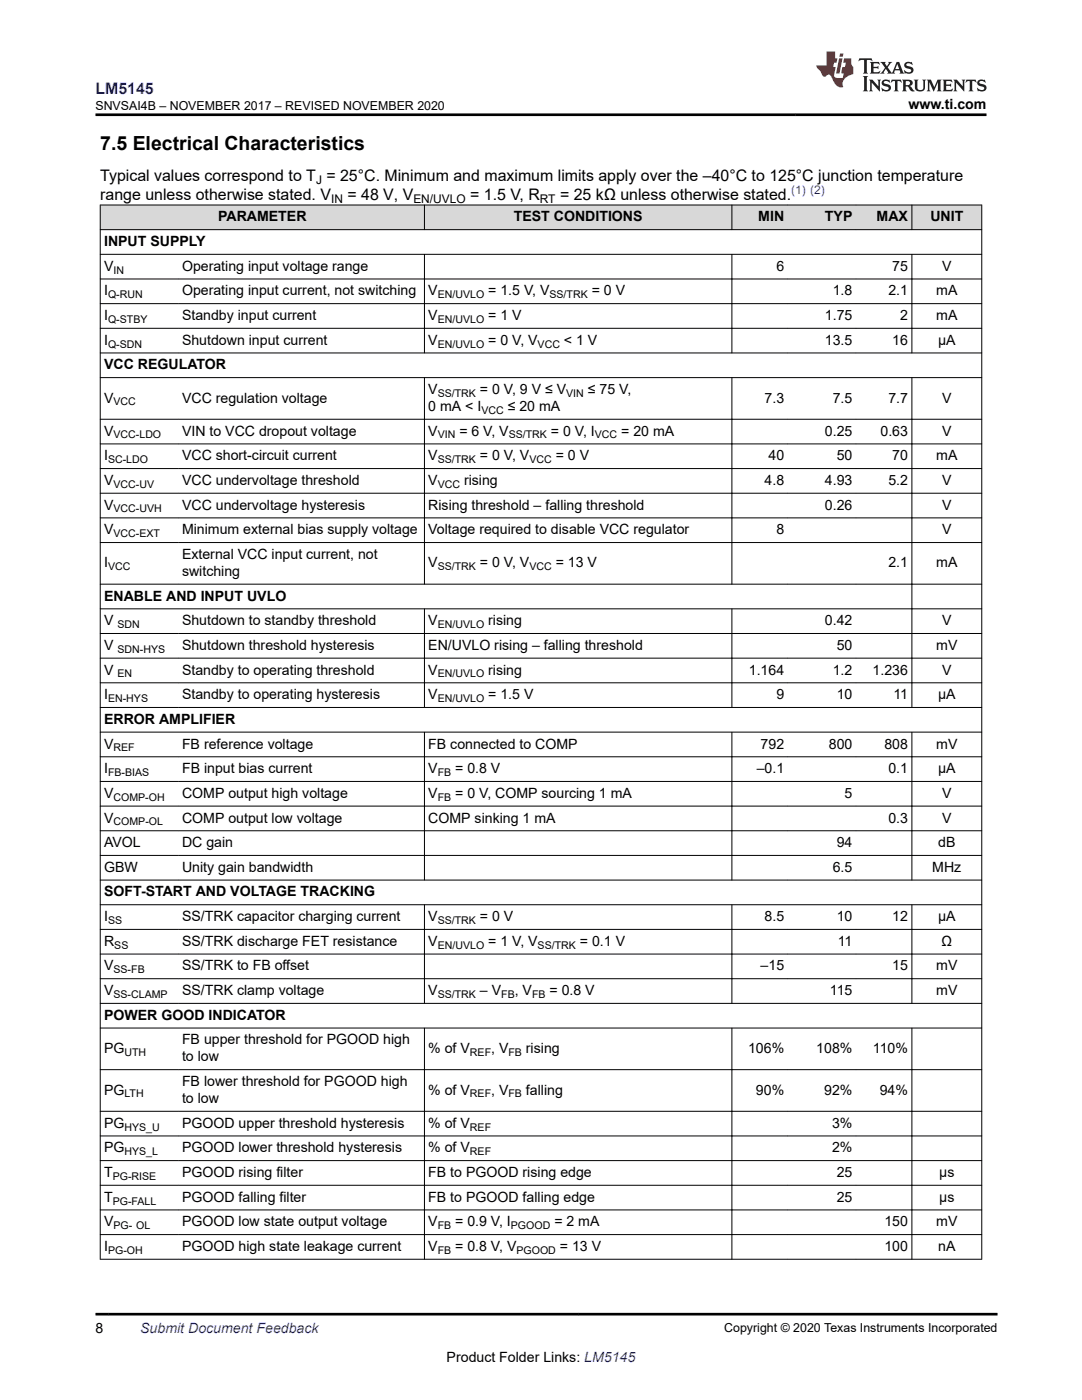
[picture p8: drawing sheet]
<svg xmlns="http://www.w3.org/2000/svg" width="216mm" height="279mm" viewBox="0 0 216 279" stroke-linecap="round" stroke-linejoin="round" font-family="sans-serif">
<defs><g id="words">
<text font-size="3.9" x="20" y="29.9">7.5 Electrical Characteristics</text>
<text font-size="3.2" fill="#00f" x="19.1" y="18.7">LM5145</text>
<g font-size="3.2">
<text x="20" y="39.9">range unless otherwise stated. V</text>
<text x="20" y="36.1">Typical values correspond to T = 25°C. Minimum and maximum limits apply over the –40°C to 125°C junction temperature</text>
<text x="69.3" y="39.9">= 48 V, V</text>
<text x="93.8" y="39.9">= 1.5 V, R</text>
<text x="111.7" y="39.9">= 25 kΩ unless otherwise stated.</text>
</g>
<g font-size="2.8">
<text x="181.3" y="21.8">www.ti.com</text>
<text x="43.5" y="44.2">PARAMETER</text>
<text x="102.5" y="44.2">TEST CONDITIONS</text>
<text x="151.3" y="44.2">MIN</text>
<text x="164.6" y="44.2">TYP</text>
<text x="174.9" y="44.2">MAX</text>
<text x="185.6" y="44.2">UNIT</text>
<text x="20.8" y="49.1">INPUT SUPPLY</text>
<text x="20.8" y="54">V</text>
<text x="20.8" y="59">I</text>
<text x="36.3" y="59">Operating input current, not switching</text>
<text x="36.3" y="54">Operating input voltage range</text>
<text x="85.5" y="59">V</text>
<text x="97.4" y="59">= 1.5 V, V</text>
<text x="118.1" y="59">= 0 V</text>
<text x="154.9" y="54">6</text>
<text x="166.2" y="59">1.8</text>
<text x="177.3" y="59">2.1</text>
<text x="178.1" y="54">75</text>
<text x="186.8" y="59">mA</text>
<text x="188" y="54">V</text>
<text x="20.8" y="63.9">I</text>
<text x="36.3" y="63.9">Standby input current</text>
<text x="85.5" y="63.9">V</text>
<text x="97.4" y="63.9">= 1 V</text>
<text x="164.6" y="63.9">1.75</text>
<text x="179.6" y="63.9">2</text>
<text x="186.8" y="63.9">mA</text>
<text x="20.8" y="68.8">I</text>
<text x="36.3" y="68.8">Shutdown input current</text>
<text x="85.5" y="68.8">V</text>
<text x="97.4" y="68.8">= 0 V, V</text>
<text x="112.5" y="68.8">&lt; 1 V</text>
<text x="164.6" y="68.8">13.5</text>
<text x="178.1" y="68.8">16</text>
<text x="187.2" y="68.8">µA</text>
<text x="20.8" y="73.7">VCC REGULATOR</text>
<text x="20.8" y="80.3">V</text>
<text x="36.3" y="80.3">VCC regulation voltage</text>
<text x="85.5" y="82">0 mA &lt; I</text>
<text x="85.5" y="78.6">V</text>
<text x="95.8" y="78.6">= 0 V, 9 V ≤ V</text>
<text x="101.3" y="82">≤ 20 mA</text>
<text x="117.3" y="78.6">≤ 75 V,</text>
<text x="152.6" y="80.3">7.3</text>
<text x="166.2" y="80.3">7.5</text>
<text x="177.3" y="80.3">7.7</text>
<text x="188" y="80.3">V</text>
<text x="20.8" y="86.9">V</text>
<text x="36.3" y="86.9">VIN to VCC dropout voltage</text>
<text x="85.5" y="86.9">V</text>
<text x="91.7" y="86.9">= 6 V, V</text>
<text x="109.9" y="86.9">= 0 V, I</text>
<text x="124" y="86.9">= 20 mA</text>
<text x="164.6" y="86.9">0.25</text>
<text x="175.7" y="86.9">0.63</text>
<text x="188" y="86.9">V</text>
<text x="20.8" y="91.9">I</text>
<text x="36.3" y="91.9">VCC short-circuit current</text>
<text x="85.5" y="91.9">V</text>
<text x="95.8" y="91.9">= 0 V, V</text>
<text x="110.9" y="91.9">= 0 V</text>
<text x="153.4" y="91.9">40</text>
<text x="167" y="91.9">50</text>
<text x="178.1" y="91.9">70</text>
<text x="186.8" y="91.9">mA</text>
<text x="20.8" y="101.7">V</text>
<text x="20.8" y="96.8">V</text>
<text x="36.3" y="96.8">VCC undervoltage threshold</text>
<text x="36.3" y="101.7">VCC undervoltage hysteresis</text>
<text x="85.5" y="96.8">V</text>
<text x="85.5" y="101.7">Rising threshold – falling threshold</text>
<text x="92.6" y="96.8">rising</text>
<text x="152.6" y="96.8">4.8</text>
<text x="164.6" y="96.8">4.93</text>
<text x="164.6" y="101.7">0.26</text>
<text x="177.3" y="96.8">5.2</text>
<text x="188" y="101.7">V</text>
<text x="188" y="96.8">V</text>
<text x="20.8" y="106.6">V</text>
<text x="36.3" y="106.6">Minimum external bias supply voltage</text>
<text x="85.5" y="106.6">Voltage required to disable VCC regulator</text>
<text x="154.9" y="106.6">8</text>
<text x="188" y="106.6">V</text>
<text x="20.8" y="113.2">I</text>
<text x="36.3" y="111.5">External VCC input current, not</text>
<text x="85.5" y="113.2">V</text>
<text x="95.8" y="113.2">= 0 V, V</text>
<text x="110.9" y="113.2">= 13 V</text>
<text x="177.3" y="113.2">2.1</text>
<text x="186.8" y="113.2">mA</text>
<text x="20.8" y="119.9">ENABLE AND INPUT UVLO</text>
<text x="36.3" y="114.9">switching</text>
<text x="20.8" y="124.8">V</text>
<text x="36.3" y="124.8">Shutdown to standby threshold</text>
<text x="85.5" y="124.8">V</text>
<text x="97.4" y="124.8">rising</text>
<text x="164.6" y="124.8">0.42</text>
<text x="188" y="124.8">V</text>
<text x="20.8" y="129.7">V</text>
<text x="36.3" y="129.7">Shutdown threshold hysteresis</text>
<text x="85.5" y="129.7">EN/UVLO rising – falling threshold</text>
<text x="167" y="129.7">50</text>
<text x="186.8" y="129.7">mV</text>
<text x="20.8" y="134.6">V</text>
<text x="36.3" y="134.6">Standby to operating threshold</text>
<text x="85.5" y="134.6">V</text>
<text x="97.4" y="134.6">rising</text>
<text x="149.4" y="134.6">1.164</text>
<text x="166.2" y="134.6">1.2</text>
<text x="174.1" y="134.6">1.236</text>
<text x="188" y="134.6">V</text>
<text x="20.8" y="139.5">I</text>
<text x="36.3" y="139.5">Standby to operating hysteresis</text>
<text x="85.5" y="139.5">V</text>
<text x="97.4" y="139.5">= 1.5 V</text>
<text x="154.9" y="139.5">9</text>
<text x="167" y="139.5">10</text>
<text x="178.3" y="139.5">11</text>
<text x="187.2" y="139.5">µA</text>
<text x="20.8" y="144.5">ERROR AMPLIFIER</text>
<text x="20.8" y="149.4">V</text>
<text x="36.3" y="149.4">FB reference voltage</text>
<text x="85.5" y="149.4">FB connected to COMP</text>
<text x="151.8" y="149.4">792</text>
<text x="165.4" y="149.4">800</text>
<text x="176.5" y="149.4">808</text>
<text x="186.8" y="149.4">mV</text>
<text x="20.8" y="154.3">I</text>
<text x="36.3" y="154.3">FB input bias current</text>
<text x="85.5" y="154.3">V</text>
<text x="90.8" y="154.3">= 0.8 V</text>
<text x="151" y="154.3">–0.1</text>
<text x="177.3" y="154.3">0.1</text>
<text x="187.2" y="154.3">µA</text>
<text x="20.8" y="159.2">V</text>
<text x="36.3" y="159.2">COMP output high voltage</text>
<text x="85.5" y="159.2">V</text>
<text x="90.8" y="159.2">= 0 V, COMP sourcing 1 mA</text>
<text x="168.5" y="159.2">5</text>
<text x="188" y="159.2">V</text>
<text x="20.8" y="164.1">V</text>
<text x="36.3" y="164.1">COMP output low voltage</text>
<text x="85.5" y="164.1">COMP sinking 1 mA</text>
<text x="177.3" y="164.1">0.3</text>
<text x="188" y="164.1">V</text>
<text x="20.8" y="169.1">AVOL</text>
<text x="20.8" y="174">GBW</text>
<text x="36.3" y="169.1">DC gain</text>
<text x="36.3" y="174">Unity gain bandwidth</text>
<text x="166.2" y="174">6.5</text>
<text x="167" y="169.1">94</text>
<text x="186" y="174">MHz</text>
<text x="187.2" y="169.1">dB</text>
<text x="20.8" y="178.9">SOFT-START AND VOLTAGE TRACKING</text>
<text x="20.8" y="183.8">I</text>
<text x="36.3" y="183.8">SS/TRK capacitor charging current</text>
<text x="85.5" y="183.8">V</text>
<text x="95.8" y="183.8">= 0 V</text>
<text x="152.6" y="183.8">8.5</text>
<text x="167" y="183.8">10</text>
<text x="178.1" y="183.8">12</text>
<text x="187.2" y="183.8">µA</text>
<text x="20.8" y="188.8">R</text>
<text x="36.3" y="188.8">SS/TRK discharge FET resistance</text>
<text x="85.5" y="188.8">V</text>
<text x="97.4" y="188.8">= 1 V, V</text>
<text x="115.7" y="188.8">= 0.1 V</text>
<text x="167.2" y="188.8">11</text>
<text x="187.9" y="188.8">Ω</text>
<text x="20.8" y="193.7">V</text>
<text x="36.3" y="193.7">SS/TRK to FB offset</text>
<text x="151.8" y="193.7">–15</text>
<text x="178.1" y="193.7">15</text>
<text x="186.8" y="193.7">mV</text>
<text x="20.8" y="198.6">V</text>
<text x="20.8" y="203.5">POWER GOOD INDICATOR</text>
<text x="36.3" y="198.6">SS/TRK clamp voltage</text>
<text x="85.5" y="198.6">V</text>
<text x="95.8" y="198.6">– V</text>
<text x="102.7" y="198.6">, V</text>
<text x="109.7" y="198.6">= 0.8 V</text>
<text x="165.6" y="198.6">115</text>
<text x="186.8" y="198.6">mV</text>
<text x="36.3" y="208.4">FB upper threshold for PGOOD high</text>
<text x="20.8" y="210.1">PG</text>
<text x="36.3" y="211.8">to low</text>
<text x="85.5" y="210.1">% of V</text>
<text x="98" y="210.1">, V</text>
<text x="104.9" y="210.1">rising</text>
<text x="149.3" y="210.1">106%</text>
<text x="162.9" y="210.1">108%</text>
<text x="174.2" y="210.1">110%</text>
<text x="20.8" y="218.4">PG</text>
<text x="36.3" y="216.7">FB lower threshold for PGOOD high</text>
<text x="36.3" y="220.1">to low</text>
<text x="85.5" y="218.4">% of V</text>
<text x="98" y="218.4">, V</text>
<text x="104.9" y="218.4">falling</text>
<text x="150.8" y="218.4">90%</text>
<text x="164.4" y="218.4">92%</text>
<text x="175.5" y="218.4">94%</text>
<text x="20.8" y="225.1">PG</text>
<text x="36.3" y="225.1">PGOOD upper threshold hysteresis</text>
<text x="85.5" y="225.1">% of V</text>
<text x="166" y="225.1">3%</text>
<text x="20.8" y="230">PG</text>
<text x="36.3" y="230">PGOOD lower threshold hysteresis</text>
<text x="85.5" y="230">% of V</text>
<text x="166" y="230">2%</text>
<text x="20.8" y="234.9">T</text>
<text x="20.8" y="239.8">T</text>
<text x="36.3" y="239.8">PGOOD falling filter</text>
<text x="36.3" y="234.9">PGOOD rising filter</text>
<text x="85.5" y="239.8">FB to PGOOD falling edge</text>
<text x="85.5" y="234.9">FB to PGOOD rising edge</text>
<text x="167" y="234.9">25</text>
<text x="167" y="239.8">25</text>
<text x="187.4" y="239.8">µs</text>
<text x="187.4" y="234.9">µs</text>
<text x="20.8" y="244.7">V</text>
<text x="36.3" y="244.7">PGOOD low state output voltage</text>
<text x="85.5" y="244.7">V</text>
<text x="90.8" y="244.7">= 0.9 V, I</text>
<text x="110.6" y="244.7">= 2 mA</text>
<text x="176.5" y="244.7">150</text>
<text x="186.8" y="244.7">mV</text>
<text x="20.8" y="249.7">I</text>
<text x="36.3" y="249.7">PGOOD high state leakage current</text>
<text x="85.5" y="249.7">V</text>
<text x="90.8" y="249.7">= 0.8 V, V</text>
<text x="111.7" y="249.7">= 13 V</text>
<text x="176.5" y="249.7">100</text>
<text x="187.2" y="249.7">nA</text>
<text x="19.1" y="266.1">8</text>
<text x="89.1" y="271.7">Product Folder Links: LM5145</text>
</g>
<text font-size="2.8" fill="#00f" x="28" y="266.1">Submit Document Feedback</text>
<g font-size="2.5">
<text x="19.1" y="21.9">SNVSAI4B – NOVEMBER 2017 – REVISED NOVEMBER 2020</text>
<text x="144.5" y="265.8">Copyright © 2020 Texas Instruments Incorporated</text>
</g>
<g font-size="2.4">
<text x="63.1" y="36.7">J</text>
<text x="66.1" y="40.5">IN</text>
<text x="82.5" y="40.5">EN/UVLO</text>
<text x="107.7" y="40.5">RT</text>
</g>
<text font-size="2.4" fill="#00f" x="157.9" y="38.8">(1) (2)</text>
<g font-size="2.1">
<text x="21.6" y="59.5">Q-RUN</text>
<text x="22.6" y="54.6">IN</text>
<text x="87.3" y="59.5">EN/UVLO</text>
<text x="109.6" y="59.5">SS/TRK</text>
<text x="21.6" y="64.4">Q-STBY</text>
<text x="87.3" y="64.4">EN/UVLO</text>
<text x="21.6" y="69.4">Q-SDN</text>
<text x="87.3" y="69.4">EN/UVLO</text>
<text x="107.3" y="69.4">VCC</text>
<text x="22.6" y="80.9">VCC</text>
<text x="87.3" y="79.2">SS/TRK</text>
<text x="96" y="82.6">VCC</text>
<text x="113" y="79.2">VIN</text>
<text x="22.6" y="87.5">VCC-LDO</text>
<text x="87.3" y="87.5">VIN</text>
<text x="101.5" y="87.5">SS/TRK</text>
<text x="118.7" y="87.5">VCC</text>
<text x="21.6" y="92.4">SC-LDO</text>
<text x="87.3" y="92.4">SS/TRK</text>
<text x="105.6" y="92.4">VCC</text>
<text x="22.7" y="97.4">VCC-UV</text>
<text x="87.3" y="97.4">VCC</text>
<text x="22.6" y="107.2">VCC-EXT</text>
<text x="22.7" y="102.3">VCC-UVH</text>
<text x="21.6" y="113.8">VCC</text>
<text x="87.3" y="113.8">SS/TRK</text>
<text x="105.6" y="113.8">VCC</text>
<text x="23.4" y="125.3">SDN</text>
<text x="87.3" y="125.3">EN/UVLO</text>
<text x="23.4" y="130.3">SDN-HYS</text>
<text x="23.4" y="135.2">EN</text>
<text x="87.3" y="135.2">EN/UVLO</text>
<text x="21.6" y="140.1">EN-HYS</text>
<text x="87.3" y="140.1">EN/UVLO</text>
<text x="22.6" y="149.9">REF</text>
<text x="21.6" y="154.9">FB-BIAS</text>
<text x="87.3" y="154.9">FB</text>
<text x="22.6" y="159.8">COMP-OH</text>
<text x="87.3" y="159.8">FB</text>
<text x="22.7" y="164.7">COMP-OL</text>
<text x="21.6" y="184.4">SS</text>
<text x="87.3" y="184.4">SS/TRK</text>
<text x="22.8" y="189.3">SS</text>
<text x="87.3" y="189.3">EN/UVLO</text>
<text x="107.3" y="189.3">SS/TRK</text>
<text x="22.7" y="194.2">SS-FB</text>
<text x="22.6" y="199.2">SS-CLAMP</text>
<text x="87.3" y="199.2">SS/TRK</text>
<text x="100" y="199.2">FB</text>
<text x="106.2" y="199.2">FB</text>
<text x="24.8" y="210.7">UTH</text>
<text x="93.8" y="210.7">REF</text>
<text x="101.5" y="210.7">FB</text>
<text x="24.8" y="219">LTH</text>
<text x="93.8" y="219">REF</text>
<text x="101.5" y="219">FB</text>
<text x="24.8" y="225.6">HYS_U</text>
<text x="93.8" y="225.6">REF</text>
<text x="24.8" y="230.5">HYS_L</text>
<text x="93.8" y="230.5">REF</text>
<text x="22.5" y="235.5">PG-RISE</text>
<text x="22.5" y="240.4">PG-FALL</text>
<text x="22.6" y="245.3">PG- OL</text>
<text x="87.3" y="245.3">FB</text>
<text x="101.9" y="245.3">PGOOD</text>
<text x="21.6" y="250.2">PG-OH</text>
<text x="87.3" y="250.2">FB</text>
<text x="103" y="250.2">PGOOD</text>
</g>
</g></defs>
<g fill="#d8d8d8">
<path d="M20 40.9h175.9v4.9h-175.9z" fill-rule="evenodd"/>
<path d="M20.1 41h64.5v4.8h-64.5z" fill-rule="evenodd"/>
<path d="M84.8 41h61.2v4.8h-61.2z" fill-rule="evenodd"/>
<path d="M146.1 41h11.1v4.8h-11.1z" fill-rule="evenodd"/>
<path d="M157.2 41h13.6v4.8h-13.6z" fill-rule="evenodd"/>
<path d="M170.8 41h11.1v4.8h-11.1z" fill-rule="evenodd"/>
<path d="M182 41h13.8v4.8h-13.8z" fill-rule="evenodd"/>
</g>
<g fill="none" stroke="#000" stroke-width=".2">
<path d="M19.9 40.9h176.1M19.9 45.8h176.1M19.9 50.8h176.1M19.9 55.7h176.1M20 40.9v210.5M84.7 40.9v5M84.7 50.7v19.8M146 40.9v5M146 50.7v19.8M182 40.9v5M182 50.7v19.8M195.9 40.9v210.5"/>
<path d="M19.9 60.6h176.1M19.9 65.5h176.1M19.9 70.4h176.1M19.9 75.4h176.1M84.7 75.3v41.3M146 75.3v41.3M182 75.3v66M19.9 83.7h176.1M19.9 88.6h176.1M19.9 93.5h176.1M19.9 98.4h176.1M19.9 103.4h176.1"/>
<path d="M19.9 108.3h176.1M19.9 116.6h176.1M19.9 121.5h176.1M19.9 126.4h176.1M19.9 131.3h176.1M19.9 136.3h176.1M84.7 121.4v19.9M146 121.4v19.9M19.9 141.2h176.1M19.9 146.1h176.1M19.9 151h176.1M19.9 156h176.1"/>
<path d="M84.7 146.1v29.6M146 146.1v29.6M182 146.1v29.6M19.9 160.9h176.1M19.9 165.8h176.1M19.9 170.7h176.1M19.9 175.6h176.1M19.9 180.6h176.1M19.9 185.5h176.1M19.9 190.4h176.1M19.9 195.3h176.1M84.7 180.5v19.8"/>
<path d="M146 180.5v19.8M182 180.5v19.8M19.9 200.2h176.1M19.9 205.2h176.1M19.9 213.5h176.1M84.7 205.1v46.3M146 205.1v46.3M182 205.1v46.3M19.9 221.8h176.1M19.9 226.7h176.1M19.9 231.6h176.1M19.9 236.5h176.1"/>
<path d="M19.9 241.5h176.1M19.9 246.4h176.1M19.9 251.3h176.1"/>
</g>
<path d="M171.5 11.6l-.2 .6 .5-.2h.6v.1v2.2l-.2 .4h1l-.2-.4v-2.2v-.1h.5l.6 .2-.2-.6zM173.6 12.4l.2 .3v1.6l-.2 .4h1.9l.1-.6a1.08 1.08 0 0 1-1.3 .2v-.7h.6l.4 .2v-.7l-.4 .2h-.6v-.5l.2-.2a1 1 0 0 1 1 .3l-.1-.5zM175.7 12.4l.9 1.1-1 1.2h.9l-.2-.2 .5-.8 .4 .8-.2 .2h1.6l-.2-.2 .2-.5h.9l.1 .5-.1 .2h.9l-.2-.4-.8-1.9h-.5l-.9 2.1-.9-1.1 .9-1h-.8l.2 .2-.4 .6-.4-.6 .2-.2zM179 12.8l.4 1h-.7zM180.7 12.5a.65 .65 0 0 0-.2 .7 .65 .65 0 0 0 .6 .5l.6 .1 .1 .3a.79 .79 0 0 1-.7 .4 .79 .79 0 0 1-.7-.5l.1 .7 .2-.1a.93 .93 0 0 0 1.1 0 .93 .93 0 0 0 .4-.9 1.46 1.46 0 0 0-1.2-.6l-.1-.3a1.09 1.09 0 0 1 1.2 .2l-.2-.6-.1 .1-.5-.2zM172.2 15.2l.2 .4v2.2l-.2 .4h1l-.2-.4v-2.2l.2-.4zM173.4 15.9l.2 .4v1.5l-.2 .4h.8l-.3-.4 .1-1.3 1.6 1.8v-2l.2-.4h-.7l.1 .2 .1 1.1-1.2-1.3zM176.2 16a.65 .65 0 0 0-.2 .8 .65 .65 0 0 0 .6 .4l.6 .2 .1 .2a.79 .79 0 0 1-.7 .4 .79 .79 0 0 1-.7-.5l.1 .7 .2-.1a.93 .93 0 0 0 1.1 .1 .93 .93 0 0 0 .4-1 1.46 1.46 0 0 0-1.2-.5l-.1-.4a1.09 1.09 0 0 1 1.2 .2l-.1-.6-.2 .1-.5-.1zM177.9 15.9l-.1 .6a.63 .63 0 0 1 .8-.3v1.6l-.3 .4h1l-.2-.4v-1.6a.66 .66 0 0 1 .8 .3l-.1-.6zM180 15.9l.2 .4v1.5l-.2 .4h1l-.2-.2-.1-.7h.5l.1 .2a.79 .79 0 0 0 1.2 .6l-1-.9a.61 .61 0 0 0 .6-.6 .61 .61 0 0 0-.5-.7zM180.8 16.2h.1a.47 .47 0 0 1 .5 .1 .47 .47 0 0 1 .1 .5l-.1 .1-.7 .1zM182.3 15.9l.2 .2a2.27 2.27 0 0 0 .4 2 1.04 1.04 0 0 0 1.7-.7v-1.3l.2-.2h-.8l.2 .4v1.1a.6 .6 0 0 1-.6 .6 .6 .6 0 0 1-.6-.6v-1.1l.3-.4zM184.9 15.9l.2 .4v1.5l-.2 .4h.8l-.3-.4v-1.4l.9 1.9 .9-1.9v1.4l-.3 .4h1l-.2-.4v-1.5l.2-.4h-.8l-.7 1.5-.6-1.5zM188.1 15.9l.2 .4v1.5l-.2 .4h1.9l.1-.6a1.09 1.09 0 0 1-1.3 .2v-.7h.6l.4 .2v-.6l-.4 .2h-.6v-.6l.2-.1a1.01 1.01 0 0 1 1 .3l-.1-.6zM190.2 15.9l.3 .4v1.5l-.3 .4h.8l-.2-.4v-1.3l1.6 1.8v-2l.2-.4h-.7l.2 .2v1.1l-1.2-1.3zM192.8 15.9l-.1 .6a.63 .63 0 0 1 .8-.3v1.6l-.3 .4h1l-.2-.4v-1.6a.66 .66 0 0 1 .8 .3l-.1-.6zM195.2 16a.65 .65 0 0 0-.2 .8 .65 .65 0 0 0 .6 .4l.6 .2 .2 .2a.79 .79 0 0 1-.7 .4 .79 .79 0 0 1-.7-.5l.1 .7 .2-.1a.93 .93 0 0 0 1 .1 .93 .93 0 0 0 .5-1 1.46 1.46 0 0 0-1.3-.5v-.4a1.09 1.09 0 0 1 1.2 .2l-.2-.6-.2 .1-.5-.1z" fill="#231f20"/>
<path d="M164.9 10.3v2.7h-2l.1 .4 .8 1a.95 .95 0 0 0 1 .9 .59 .59 0 0 1 .5-.4 .59 .59 0 0 1 .5 .3l.4 .8a1.59 1.59 0 0 0 2.1 1.4 1.61 1.61 0 0 1 1-2.3l1-.3-.1-1.5a1.59 1.59 0 0 1-.3-1.7h-1.5l-.2 .9h.6l-.2 .9h-.5l-.2 .9v.3l.4 .1-.1 .9h-.7a.73 .73 0 0 1-1-.7l.3-1.5h-.5l.1-.9h.5l.2-.9h-.5v-1.3zM167.4 11.6l-.6 3.1h.7l.6-3.1zM167.6 10.7l-.1 .6h.7l.1-.6z" fill="#ed1c24"/>
<path d="M19.1 22.9h177.8M19.1 262.3h180" fill="none" stroke="#000" stroke-width=".53"/>
<use href="#words"/>
</svg>
